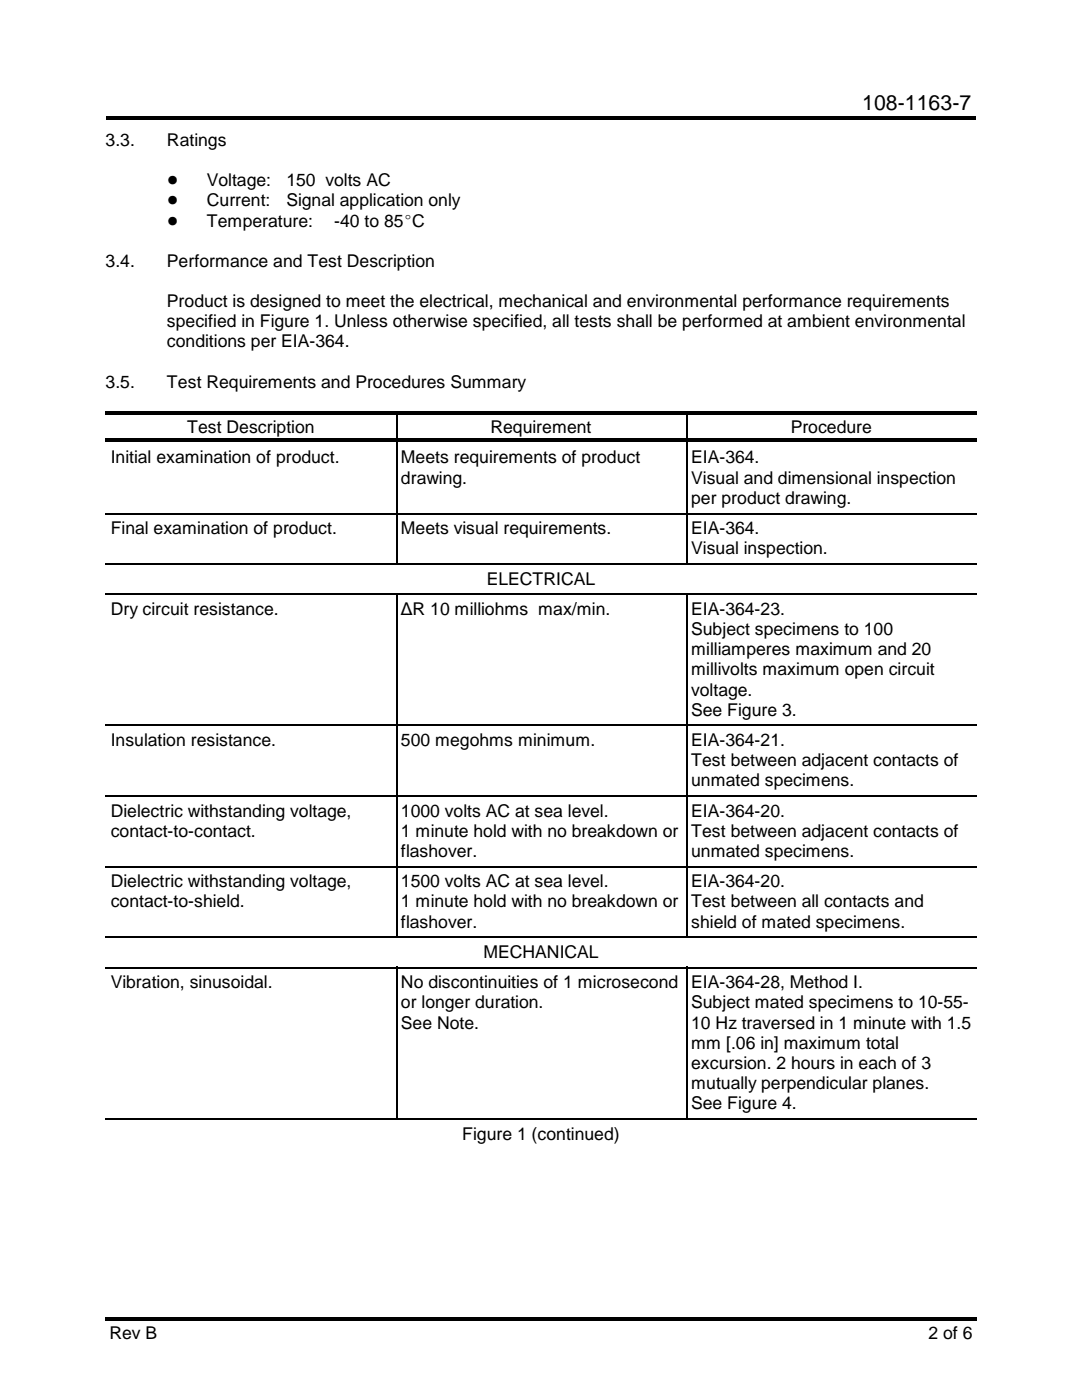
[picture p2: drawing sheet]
<svg xmlns="http://www.w3.org/2000/svg" width="216mm" height="279mm" viewBox="0 0 216 279" stroke-linecap="round" stroke-linejoin="round" font-family="sans-serif">
<defs><g id="words">
<text font-size="4.2" x="172" y="22">108-1163-7</text>
<g font-size="3.5">
<text x="21.1" y="29.1">3.3.</text>
<text x="33.3" y="29.1">Ratings</text>
<text x="33.3" y="37.2">!</text>
<text x="33.3" y="41.2">!</text>
<text x="41.3" y="37.2">Voltage:</text>
<text x="41.3" y="41.2">Current:</text>
<text x="57.1" y="37.2">150 volts AC</text>
<text x="57.1" y="41.2">Signal application only</text>
<text x="33.3" y="45.2">!</text>
<text x="41.3" y="45.2">Temperature:</text>
<text x="66.7" y="45.2">-40 to 85EC</text>
<text x="21.1" y="53.3">3.4.</text>
<text x="33.3" y="53.3">Performance and Test Description</text>
<text x="33.3" y="61.3">Product is designed to meet the electrical, mechanical and environmental performance requirements</text>
<text x="33.3" y="65.3">specified in Figure 1. Unless otherwise specified, all tests shall be performed at ambient environmental</text>
<text x="33.3" y="69.3">conditions per EIA-364.</text>
<text x="21.1" y="77.4">3.5.</text>
<text x="33.3" y="77.4">Test Requirements and Procedures Summary</text>
<text x="37.3" y="86.4">Test Description</text>
<text x="97.9" y="86.4">Requirement</text>
<text x="157.8" y="86.4">Procedure</text>
<text x="22.1" y="92.5">Initial examination of product.</text>
<text x="80" y="92.5">Meets requirements of product</text>
<text x="137.9" y="92.5">EIA-364.</text>
<text x="80" y="96.5">drawing.</text>
<text x="137.9" y="96.5">Visual and dimensional inspection</text>
<text x="137.9" y="100.5">per product drawing.</text>
<text x="22.1" y="106.6">Final examination of product.</text>
<text x="80" y="106.6">Meets visual requirements.</text>
<text x="137.9" y="106.6">EIA-364.</text>
<text x="137.9" y="110.6">Visual inspection.</text>
<text x="97.1" y="116.7">ELECTRICAL</text>
<text x="22.1" y="122.7">Dry circuit resistance.</text>
<text x="80" y="122.7">∆R 10 milliohms max/min.</text>
<text x="137.9" y="122.7">EIA-364-23.</text>
<text x="137.9" y="126.7">Subject specimens to 100</text>
<text x="137.9" y="130.8">milliamperes maximum and 20</text>
<text x="137.9" y="134.8">millivolts maximum open circuit</text>
<text x="137.9" y="138.8">voltage.</text>
<text x="137.9" y="142.8">See Figure 3.</text>
<text x="22.1" y="148.9">Insulation resistance.</text>
<text x="80" y="148.9">500 megohms minimum.</text>
<text x="137.9" y="148.9">EIA-364-21.</text>
<text x="137.9" y="152.9">Test between adjacent contacts of</text>
<text x="137.9" y="156.9">unmated specimens.</text>
<text x="22.1" y="163">Dielectric withstanding voltage,</text>
<text x="22.1" y="167">contact-to-contact.</text>
<text x="80" y="163">1000 volts AC at sea level.</text>
<text x="80" y="167">1 minute hold with no breakdown or</text>
<text x="137.9" y="163">EIA-364-20.</text>
<text x="137.9" y="167">Test between adjacent contacts of</text>
<text x="80" y="171">flashover.</text>
<text x="137.9" y="171">unmated specimens.</text>
<text x="22.1" y="177.1">Dielectric withstanding voltage,</text>
<text x="80" y="177.1">1500 volts AC at sea level.</text>
<text x="137.9" y="177.1">EIA-364-20.</text>
<text x="22.1" y="181.1">contact-to-shield.</text>
<text x="80" y="181.1">1 minute hold with no breakdown or</text>
<text x="80" y="185.1">flashover.</text>
<text x="137.9" y="181.1">Test between all contacts and</text>
<text x="137.9" y="185.1">shield of mated specimens.</text>
<text x="96.5" y="191.2">MECHANICAL</text>
<text x="22.1" y="197.2">Vibration, sinusoidal.</text>
<text x="80" y="197.2">No discontinuities of 1 microsecond</text>
<text x="137.9" y="197.2">EIA-364-28, Method I.</text>
<text x="80" y="201.3">or longer duration.</text>
<text x="137.9" y="201.3">Subject mated specimens to 10-55-</text>
<text x="80" y="205.3">See Note.</text>
<text x="137.9" y="205.3">10 Hz traversed in 1 minute with 1.5</text>
<text x="137.9" y="209.3">mm [.06 in] maximum total</text>
<text x="137.9" y="213.3">excursion. 2 hours in each of 3</text>
<text x="137.9" y="217.3">mutually perpendicular planes.</text>
<text x="137.9" y="221.4">See Figure 4.</text>
<text x="92.2" y="227.4">Figure 1 (continued)</text>
<text x="21.8" y="267.2">Rev B</text>
<text x="185.3" y="267.2">2 of 6</text>
</g>
</g></defs>
<path d="M21.1 23.3h69.4v.7h-69.4zM90.5 23.3h104.3v.7h-104.3zM21.1 82.2h57.9v.6h-57.9zM21.1 87.5h57.9v.7h-57.9zM79 82.2h57.9v.6h-57.9zM79 87.5h57.9v.7h-57.9zM136.9 82.2h57.9v.6h-57.9zM136.9 87.5h57.9v.7h-57.9zM21.1 262.9h86.8v.7h-86.8zM107.9 262.9h86.9v.7h-86.9z" fill="#000"/>
<g fill="none" stroke="#000" stroke-width=".34">
<path d="M79.2 82.2v30.2M137.1 82.2v30.2M21.1 102.5h173.7M21.1 112.6h173.7M21.1 118.6h173.7M79.2 118.4v68.5M137.1 118.4v68.5M21.1 144.8h173.7M21.1 158.9h173.7M21.1 173h173.7M21.1 187.1h173.7M21.1 193.1h173.7"/>
<path d="M79.2 193v30.1M137.1 193v30.1M21.1 223.3h173.7"/>
</g>
<use href="#words"/>
</svg>
